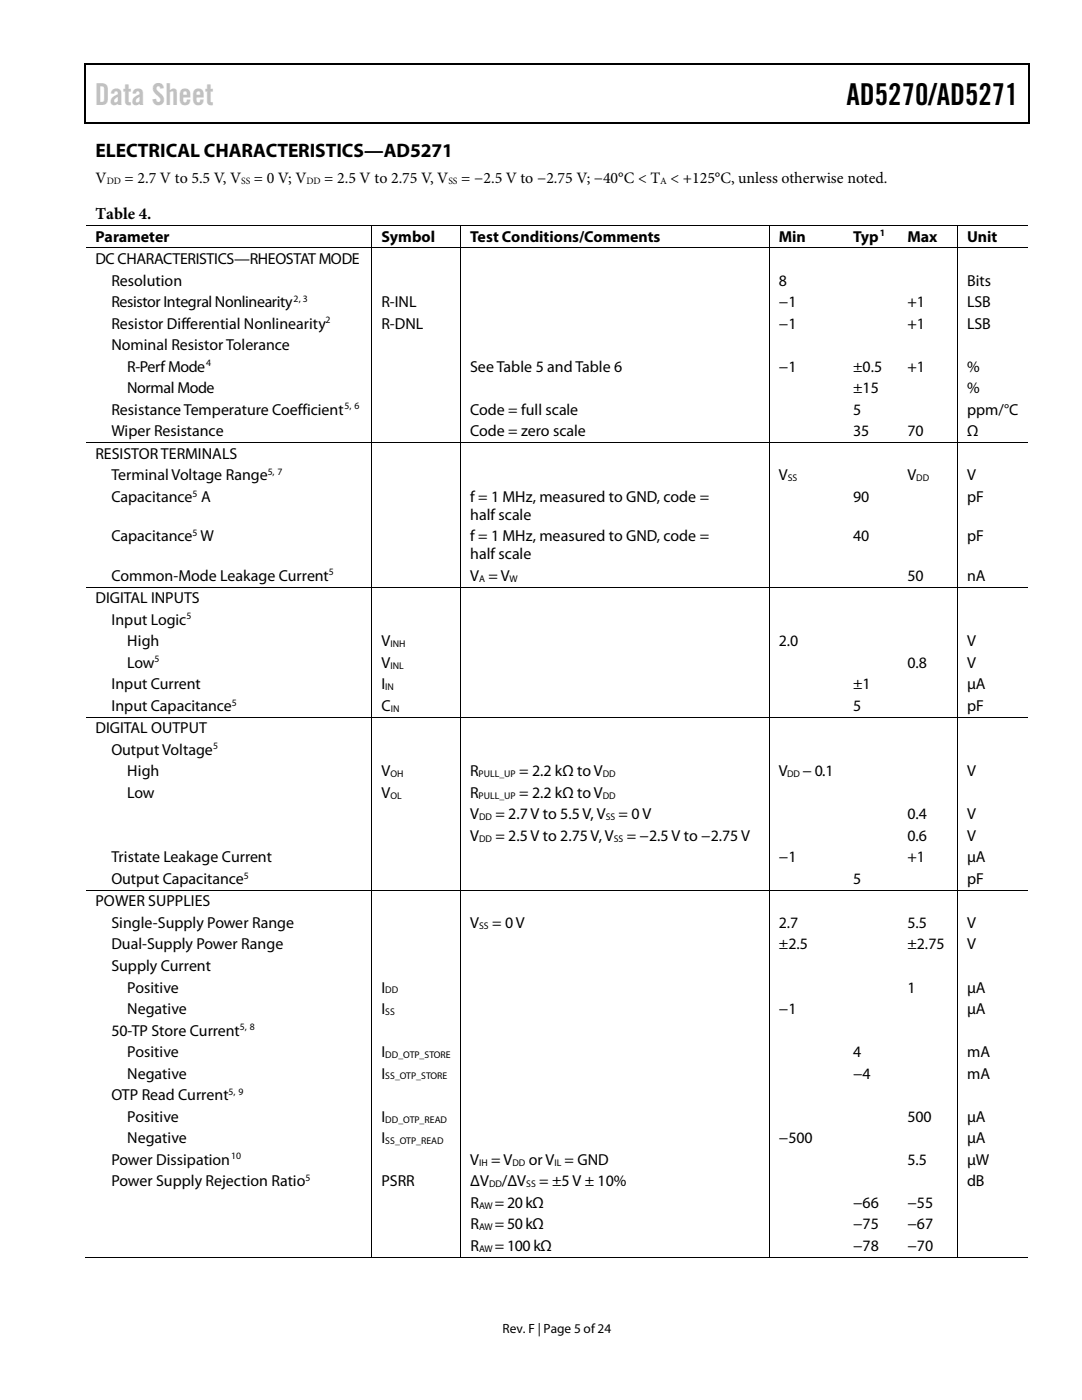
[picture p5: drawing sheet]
<svg xmlns="http://www.w3.org/2000/svg" width="216mm" height="279mm" viewBox="0 0 216 279" stroke-linecap="round" stroke-linejoin="round" font-family="sans-serif">
<defs><g id="words">
<text font-size="6" fill="#c1c1c1" x="18.9" y="20.9">Data Sheet</text>
<text font-size="6" x="168.9" y="20.9">AD5270/AD5271</text>
<text font-size="3.9" x="19" y="31.3">ELECTRICAL CHARACTERISTICS—AD5271</text>
<text font-size="3.3" x="19" y="43.6">Table 4.</text>
<g font-size="3.2">
<text x="19" y="36.6">V</text>
<text x="24.8" y="36.6">= 2.7 V to 5.5 V, V</text>
<text x="50.7" y="36.6">= 0 V; V</text>
<text x="64.7" y="36.6">= 2.5 V to 2.75 V, V</text>
<text x="92" y="36.6">= −2.5 V to −2.75 V; −40°C &lt; T &lt; +125°C, unless otherwise noted.</text>
<text x="19" y="48.2">Parameter</text>
<text x="19" y="52.7">DC CHARACTERISTICS—RHEOSTAT MODE</text>
<text x="76.1" y="48.2">Symbol</text>
<text x="93.8" y="48.2">Test Conditions/Comments</text>
<text x="155.4" y="48.2">Min</text>
<text x="170.2" y="48.2">Typ</text>
<text x="181.1" y="48.2">Max</text>
<text x="193" y="48.2">Unit</text>
<text x="22.2" y="57">Resolution</text>
<text x="155.4" y="57">8</text>
<text x="193" y="57">Bits</text>
<text x="22.2" y="61.3">Resistor Integral Nonlinearity</text>
<text x="22.2" y="65.6">Resistor Differential Nonlinearity</text>
<text x="76.1" y="61.3">R-INL</text>
<text x="76.1" y="65.6">R-DNL</text>
<text x="155.4" y="61.3">−1</text>
<text x="155.4" y="65.6">−1</text>
<text x="181.1" y="61.3">+1</text>
<text x="181.1" y="65.6">+1</text>
<text x="193" y="61.3">LSB</text>
<text x="193" y="65.6">LSB</text>
<text x="22.2" y="69.9">Nominal Resistor Tolerance</text>
<text x="25.4" y="74.2">R-Perf Mode</text>
<text x="93.8" y="74.2">See Table 5 andTable 6</text>
<text x="155.4" y="74.2">−1</text>
<text x="170.2" y="74.2">±0.5</text>
<text x="181.1" y="74.2">+1</text>
<text x="193" y="74.2">%</text>
<text x="22.2" y="82.8">Resistance Temperature Coefficient</text>
<text x="25.4" y="78.5">Normal Mode</text>
<text x="93.8" y="82.8">Code = full scale</text>
<text x="170.2" y="78.5">±15</text>
<text x="170.2" y="82.8">5</text>
<text x="193" y="78.5">%</text>
<text x="193" y="82.8">ppm/°C</text>
<text x="22.2" y="87.1">Wiper Resistance</text>
<text x="93.8" y="87.1">Code = zero scale</text>
<text x="170.2" y="87.1">35</text>
<text x="181.1" y="87.1">70</text>
<text x="193" y="87.1">Ω</text>
<text x="19" y="91.6">RESISTOR TERMINALS</text>
<text x="22.2" y="95.8">Terminal Voltage Range</text>
<text x="155.4" y="95.8">V</text>
<text x="181.1" y="95.8">V</text>
<text x="193" y="95.8">V</text>
<text x="22.2" y="100.2">Capacitance A</text>
<text x="93.8" y="100.2">f = 1 MHz, measured to GND, code =</text>
<text x="170.2" y="100.2">90</text>
<text x="193" y="100.2">pF</text>
<text x="93.8" y="103.8">half scale</text>
<text x="22.2" y="108">Capacitance W</text>
<text x="93.8" y="108">f = 1 MHz, measured to GND, code =</text>
<text x="93.8" y="111.6">half scale</text>
<text x="170.2" y="108">40</text>
<text x="193" y="108">pF</text>
<text x="22.2" y="115.9">Common-Mode Leakage Current</text>
<text x="93.8" y="115.9">V = V</text>
<text x="181.1" y="115.9">50</text>
<text x="193" y="115.9">nA</text>
<text x="19" y="120.4">DIGITAL INPUTS</text>
<text x="22.2" y="124.7">Input Logic</text>
<text x="25.4" y="129">High</text>
<text x="76.1" y="129">V</text>
<text x="155.4" y="129">2.0</text>
<text x="193" y="129">V</text>
<text x="22.2" y="137.6">Input Current</text>
<text x="25.4" y="133.3">Low</text>
<text x="76.1" y="137.6">I</text>
<text x="76.1" y="133.3">V</text>
<text x="170.2" y="137.6">±1</text>
<text x="181.1" y="133.3">0.8</text>
<text x="193" y="133.3">V</text>
<text x="193" y="137.6">µA</text>
<text x="22.2" y="141.9">Input Capacitance</text>
<text x="76.1" y="141.9">C</text>
<text x="170.2" y="141.9">5</text>
<text x="193" y="141.9">pF</text>
<text x="19" y="146.3">DIGITAL OUTPUT</text>
<text x="22.2" y="150.6">Output Voltage</text>
<text x="25.4" y="154.9">High</text>
<text x="76.1" y="154.9">V</text>
<text x="93.8" y="154.9">R</text>
<text x="103.6" y="154.9">= 2.2 kΩ to V</text>
<text x="155.4" y="154.9">V</text>
<text x="160.1" y="154.9">− 0.1</text>
<text x="193" y="154.9">V</text>
<text x="25.4" y="159.2">Low</text>
<text x="76.1" y="159.2">V</text>
<text x="93.8" y="159.2">R</text>
<text x="103.6" y="159.2">= 2.2 kΩ to V</text>
<text x="93.8" y="163.5">V</text>
<text x="93.8" y="167.8">V</text>
<text x="98.9" y="163.5">= 2.7 V to 5.5 V, V</text>
<text x="98.9" y="167.8">= 2.5 V to 2.75 V, V</text>
<text x="123.4" y="163.5">= 0 V</text>
<text x="125.1" y="167.8">= −2.5 V to −2.75 V</text>
<text x="181.1" y="163.5">0.4</text>
<text x="181.1" y="167.8">0.6</text>
<text x="193" y="163.5">V</text>
<text x="193" y="167.8">V</text>
<text x="22.2" y="172.1">Tristate Leakage Current</text>
<text x="155.4" y="172.1">−1</text>
<text x="181.1" y="172.1">+1</text>
<text x="193" y="172.1">µA</text>
<text x="22.2" y="176.4">Output Capacitance</text>
<text x="170.2" y="176.4">5</text>
<text x="193" y="176.4">pF</text>
<text x="19" y="180.9">POWER SUPPLIES</text>
<text x="22.2" y="185.2">Single-Supply Power Range</text>
<text x="93.8" y="185.2">V</text>
<text x="98.2" y="185.2">= 0 V</text>
<text x="155.4" y="185.2">2.7</text>
<text x="181.1" y="185.2">5.5</text>
<text x="193" y="185.2">V</text>
<text x="22.2" y="189.5">Dual-Supply Power Range</text>
<text x="155.4" y="189.5">±2.5</text>
<text x="181.1" y="189.5">±2.75</text>
<text x="193" y="189.5">V</text>
<text x="22.2" y="193.8">Supply Current</text>
<text x="25.4" y="198.1">Positive</text>
<text x="25.4" y="202.4">Negative</text>
<text x="76.1" y="202.4">I</text>
<text x="76.1" y="198.1">I</text>
<text x="155.4" y="202.4">−1</text>
<text x="181.1" y="198.1">1</text>
<text x="193" y="202.4">µA</text>
<text x="193" y="198.1">µA</text>
<text x="22.2" y="206.7">50-TP Store Current</text>
<text x="25.4" y="210.9">Positive</text>
<text x="25.4" y="215.3">Negative</text>
<text x="76.1" y="210.9">I</text>
<text x="76.1" y="215.3">I</text>
<text x="170.2" y="215.3">−4</text>
<text x="170.2" y="210.9">4</text>
<text x="193" y="215.3">mA</text>
<text x="193" y="210.9">mA</text>
<text x="22.2" y="219.5">OTP Read Current</text>
<text x="25.4" y="223.9">Positive</text>
<text x="76.1" y="223.9">I</text>
<text x="181.1" y="223.9">500</text>
<text x="193" y="223.9">µA</text>
<text x="22.2" y="232.5">Power Dissipation</text>
<text x="25.4" y="228.1">Negative</text>
<text x="76.1" y="228.1">I</text>
<text x="93.8" y="232.5">V</text>
<text x="98" y="232.5">= V</text>
<text x="105.5" y="232.5">or V = GND</text>
<text x="155.4" y="228.1">−500</text>
<text x="181.1" y="232.5">5.5</text>
<text x="193" y="228.1">µA</text>
<text x="193" y="232.5">µW</text>
<text x="22.2" y="236.7">Power Supply Rejection Ratio</text>
<text x="76.1" y="236.7">PSRR</text>
<text x="93.8" y="236.7">ΔV</text>
<text x="100.2" y="236.7">/ΔV</text>
<text x="107.6" y="236.7">= ±5 V ± 10%</text>
<text x="193" y="236.7">dB</text>
<text x="93.9" y="241">R</text>
<text x="93.9" y="245.3">R</text>
<text x="98.8" y="241">= 20kΩ</text>
<text x="98.8" y="245.3">= 50kΩ</text>
<text x="170.2" y="241">−66</text>
<text x="170.2" y="245.3">−75</text>
<text x="181.1" y="241">−55</text>
<text x="181.1" y="245.3">−67</text>
<text x="93.9" y="249.6">R</text>
<text x="98.8" y="249.6">= 100kΩ</text>
<text x="170.2" y="249.6">−78</text>
<text x="181.1" y="249.6">−70</text>
</g>
<text font-size="2.7" x="100.3" y="266">Rev. F | Page 5 of24</text>
<g font-size="1.9">
<text x="21.3" y="36.8">DD</text>
<text x="48.1" y="36.8">SS</text>
<text x="61.1" y="36.8">DD</text>
<text x="89.5" y="36.8">SS</text>
<text x="131.7" y="36.8">A</text>
<text x="175.6" y="47.2">1</text>
<text x="58.6" y="60.2">2, 3</text>
<text x="65" y="64.5">2</text>
<text x="41.1" y="73.1">4</text>
<text x="68.7" y="81.7">5, 6</text>
<text x="53.4" y="94.8">5, 7</text>
<text x="38.4" y="99.1">5</text>
<text x="157.2" y="96">SS</text>
<text x="182.8" y="96">DD</text>
<text x="38.4" y="107">5</text>
<text x="65.6" y="114.9">5</text>
<text x="95.6" y="116.1">A</text>
<text x="101.7" y="116.1">W</text>
<text x="37.2" y="123.6">5</text>
<text x="77.9" y="129.2">INH</text>
<text x="30.9" y="132.2">5</text>
<text x="76.9" y="137.8">IN</text>
<text x="77.9" y="133.4">INL</text>
<text x="46.3" y="140.8">5</text>
<text x="78" y="142">IN</text>
<text x="42.5" y="149.6">5</text>
<text x="77.9" y="155.1">OH</text>
<text x="95.5" y="155.1">PULL_UP</text>
<text x="120.3" y="155.1">DD</text>
<text x="157.1" y="155.1">DD</text>
<text x="77.9" y="159.4">OL</text>
<text x="95.5" y="159.4">PULL_UP</text>
<text x="120.3" y="159.4">DD</text>
<text x="95.6" y="163.7">DD</text>
<text x="95.6" y="168">DD</text>
<text x="120.9" y="163.7">SS</text>
<text x="122.5" y="168">SS</text>
<text x="48.7" y="175.3">5</text>
<text x="95.6" y="185.3">SS</text>
<text x="76.9" y="198.2">DD</text>
<text x="76.9" y="202.5">SS</text>
<text x="47.9" y="205.6">5, 8</text>
<text x="76.9" y="211.1">DD_OTP_STORE</text>
<text x="76.9" y="215.4">SS_OTP_STORE</text>
<text x="45.6" y="218.5">5, 9</text>
<text x="76.9" y="224">DD_OTP_READ</text>
<text x="46.1" y="231.4">10</text>
<text x="76.9" y="228.3">SS_OTP_READ</text>
<text x="95.6" y="232.6">IH</text>
<text x="102.2" y="232.6">DD</text>
<text x="110.6" y="232.6">IL</text>
<text x="61" y="235.7">5</text>
<text x="97.6" y="236.9">DD</text>
<text x="105" y="236.9">SS</text>
<text x="95.6" y="241.2">AW</text>
<text x="95.6" y="245.5">AW</text>
<text x="95.6" y="249.8">AW</text>
</g>
</g></defs>
<g fill="#000">
<path d="M16.9 12.7h.2v1h-.2zM16.9 12.7h.2v.3h-.2zM82.5 12.7h.3v.3h-.3zM205.1 12.7h.3v1h-.3zM205.1 12.7h.3v.3h-.3zM16.9 24.4h.2v.2h-.2zM82.3 24.4h.2v.2h-.2zM205.1 24.4h.3v.2h-.3zM74.1 44.9h.2v.1h-.2zM74.1 49.4h.2v.2h-.2zM91.8 44.9h.2v.1h-.2zM91.8 49.4h.2v.2h-.2z"/>
<path d="M153.4 44.9h.2v.1h-.2zM153.4 49.4h.2v.2h-.2zM168.3 44.9h.2v.1h-.2zM168.3 49.4h.2v.2h-.2zM179.2 44.9h.1v.1h-.1zM179.2 49.4h.1v.2h-.1zM191 44.9h.1v.1h-.1zM191 49.4h.1v.2h-.1zM74.1 88.2h.2v.2h-.2zM91.8 88.2h.2v.2h-.2zM153.4 88.2h.2v.2h-.2zM168.3 88.2h.2v.2h-.2z"/>
<path d="M179.2 88.2h.1v.2h-.1zM191 88.2h.1v.2h-.1zM74.1 117.1h.2v.2h-.2zM91.8 117.1h.2v.2h-.2zM153.4 117.1h.2v.2h-.2zM168.3 117.1h.2v.2h-.2zM179.2 117.1h.1v.2h-.1zM191 117.1h.1v.2h-.1zM74.1 143h.2v.2h-.2zM91.8 143h.2v.2h-.2zM153.4 143h.2v.2h-.2zM168.3 143h.2v.2h-.2z"/>
<path d="M179.2 143h.1v.2h-.1zM191 143h.1v.2h-.1zM74.1 177.6h.2v.2h-.2zM91.8 177.6h.2v.2h-.2zM153.4 177.6h.2v.2h-.2zM168.3 177.6h.2v.2h-.2zM179.2 177.6h.1v.2h-.1zM191 177.6h.1v.2h-.1zM74.1 250.8h.2v.2h-.2zM91.8 250.8h.2v.2h-.2zM153.4 250.8h.2v.2h-.2zM168.1 250.8h.1v.2h-.1z"/>
<path d="M178.9 250.8h.2v.2h-.2zM191 250.8h.1v.2h-.1z"/>
</g>
<path d="M17 13.7v10.7M17.1 12.8h65.4M82.8 12.8h122.3M205.2 13.7v10.7M17.1 24.5h188" fill="none" stroke="#000" stroke-width=".25"/>
<g fill="none" stroke="#000" stroke-width=".2">
<path d="M17.1 45h57M17.1 49.5h57M74.2 45v4.4M74.2 49.6v38.6M74.3 45h17.5M74.3 49.5h17.5M91.9 45v4.4M91.9 49.6v38.6M92 45h61.4M92 49.5h61.4M153.5 45v4.4M153.5 49.6v38.6"/>
<path d="M153.6 45h14.7M153.6 49.5h14.7M168.5 45h10.7M168.5 49.5h10.7M179.3 45h11.7M179.3 49.5h11.7M191.1 45v4.4M191.1 49.6v38.6M191.1 45h14M191.1 49.5h14M17.1 88.3h57M74.2 88.4v28.7"/>
<path d="M74.3 88.3h17.5M91.9 88.4v28.7M92 88.3h61.4M153.5 88.4v28.7M153.6 88.3h14.7M168.5 88.3h10.7M179.3 88.3h11.7M191.1 88.4v28.7M191.1 88.3h14M17.1 117.2h57M74.2 117.3v25.7M74.3 117.2h17.5"/>
<path d="M91.9 117.3v25.7M92 117.2h61.4M153.5 117.3v25.7M153.6 117.2h14.7M168.5 117.2h10.7M179.3 117.2h11.7M191.1 117.3v25.7M191.1 117.2h14M17.1 143.1h57M74.2 143.2v34.4M74.3 143.1h17.5M91.9 143.2v34.4"/>
<path d="M92 143.1h61.4M153.5 143.2v34.4M153.6 143.1h14.7M168.5 143.1h10.7M179.3 143.1h11.7M191.1 143.2v34.4M191.1 143.1h14M17.1 177.7h57M74.2 177.8v73M74.3 177.7h17.5M91.9 177.8v73M92 177.7h61.4"/>
<path d="M153.5 177.8v73M153.6 177.7h14.7M168.5 177.7h10.7M179.3 177.7h11.7M191.1 177.8v73M191.1 177.7h14M16.9 250.9h57.2M74.3 250.9h17.5M92 250.9h61.4M153.6 250.9h37.4M191.1 250.9h14"/>
</g>
<use href="#words"/>
</svg>
